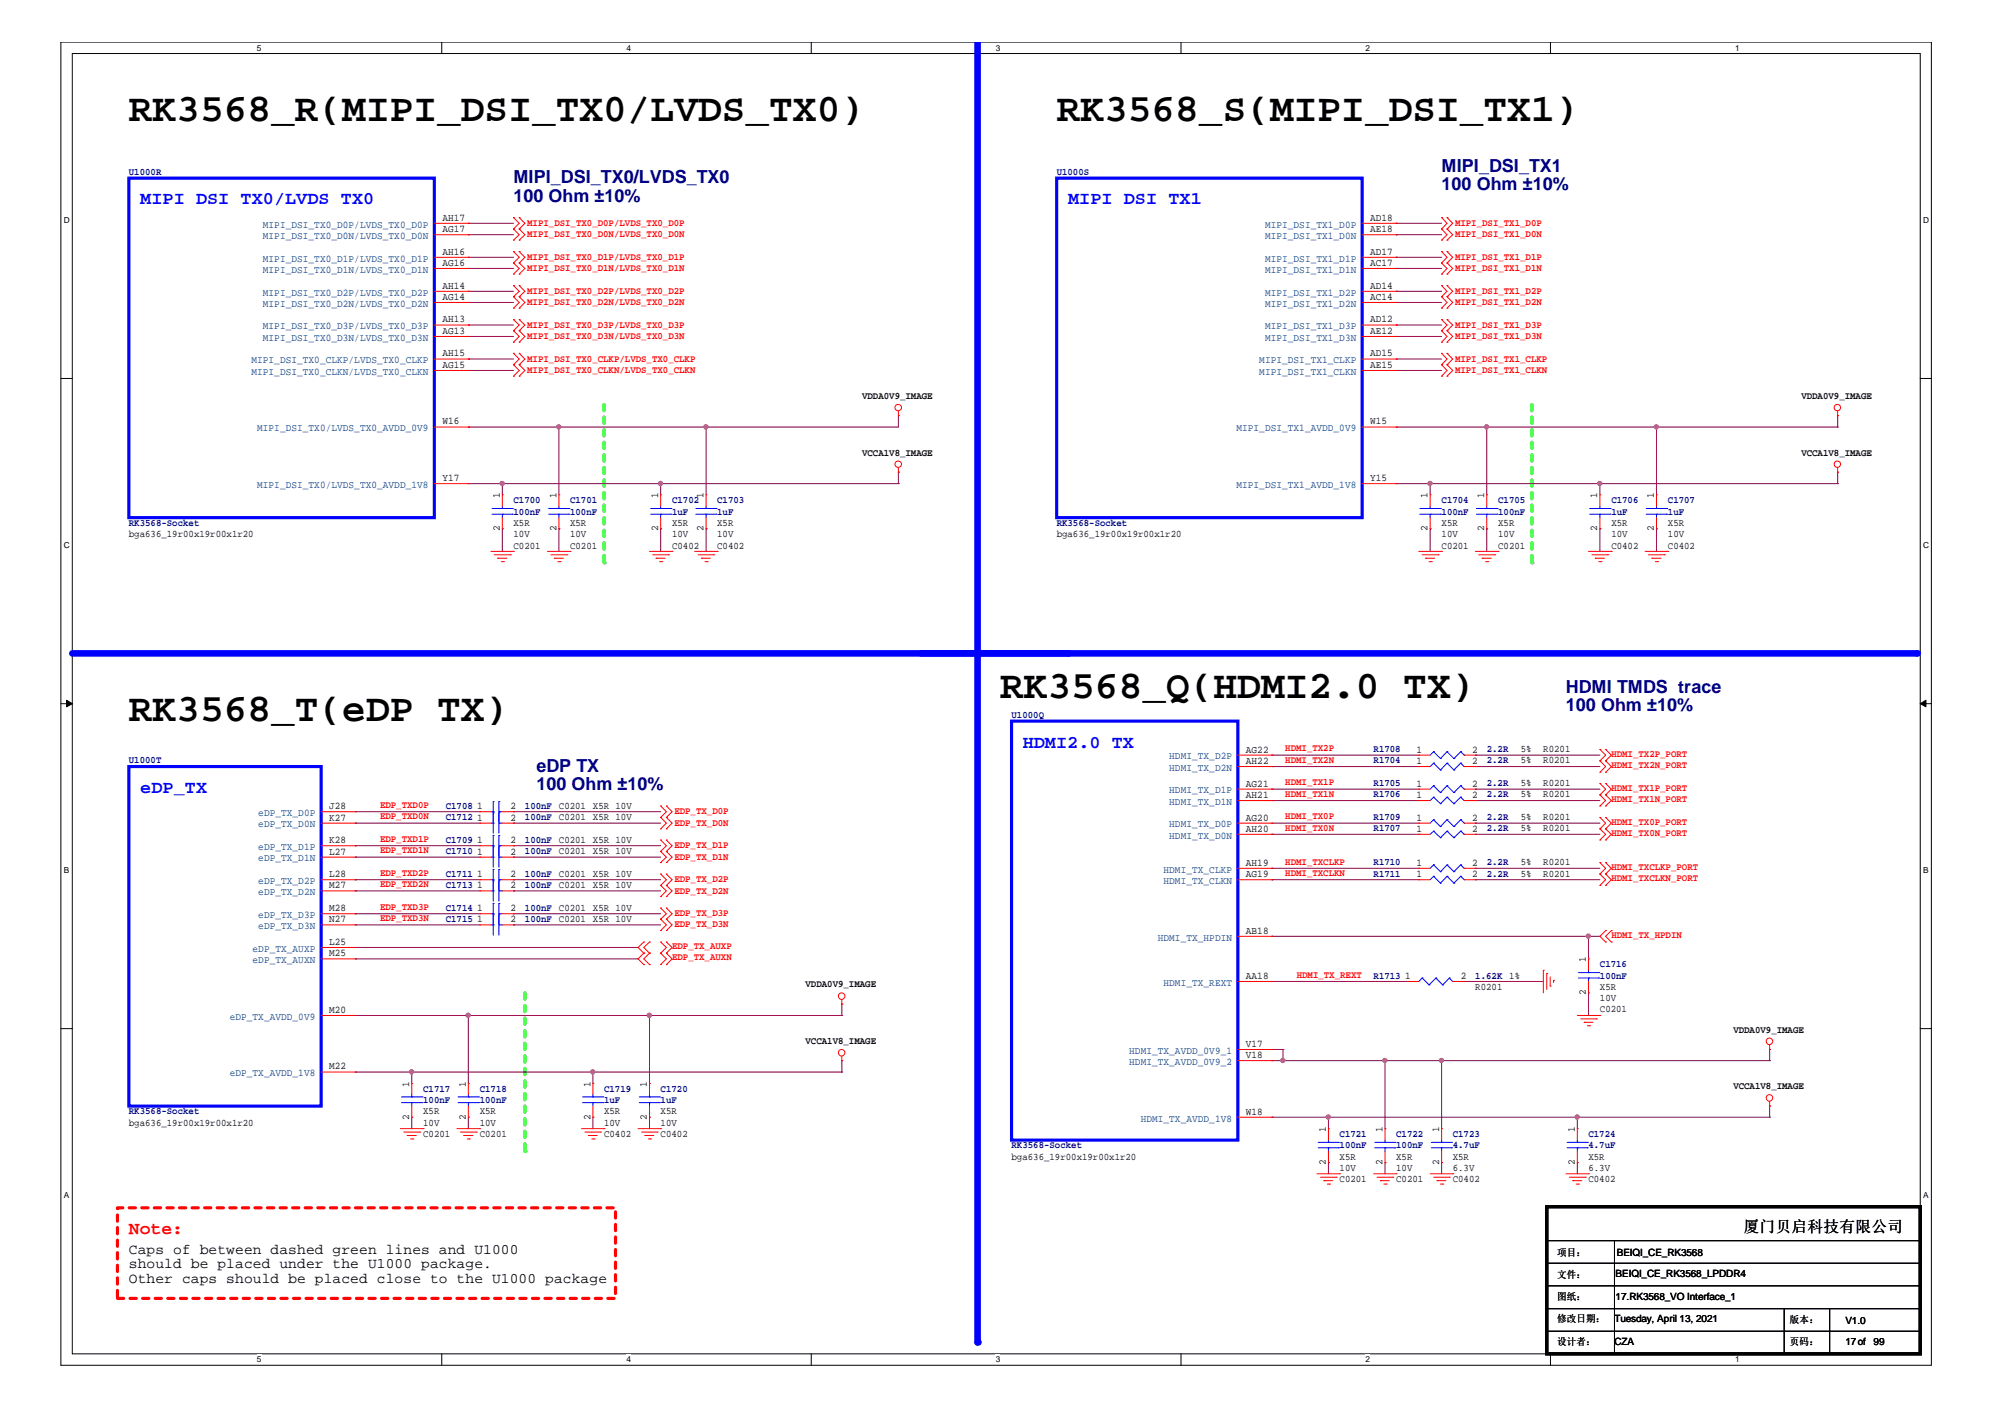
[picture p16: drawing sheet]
<svg xmlns="http://www.w3.org/2000/svg" width="297mm" height="210mm" viewBox="0 0 297 210" stroke-linecap="round" stroke-linejoin="round" font-family="sans-serif">
<defs><g id="words">
<g font-size="5.8">
<text x="19.1" y="17.9">RK3568_R(MIPI_DSI_TX0/LVDS_TX0)</text>
<text x="156.5" y="17.9">RK3568_S(MIPI_DSI_TX1)</text>
<text x="19.1" y="106.8">RK3568_T(eDP TX)</text>
<text x="148.2" y="103.4">RK3568_Q(HDMI2.0 TX)</text>
</g>
<g font-size="2.7" fill="#000080">
<text x="76.1" y="27.1">MIPI_DSI_TX0/LVDS_TX0</text>
<text x="76.1" y="29.9">100 Ohm ±10%</text>
<text x="213.6" y="25.5">MIPI_DSI_TX1</text>
<text x="213.6" y="28.2">100 Ohm ±10%</text>
<text x="232" y="102.6">HDMI TMDS trace</text>
<text x="232" y="105.3">100 Ohm ±10%</text>
<text x="79.5" y="114.3">eDP TX</text>
<text x="79.5" y="117.1">100 Ohm ±10%</text>
</g>
<g font-size="2.7" fill="#00f">
<text x="20.8" y="30.3">MIPI DSI TX0/LVDS TX0</text>
<text x="158.2" y="30.3">MIPI DSI TX1</text>
<text x="151.5" y="110.8">HDMI2.0 TX</text>
<text x="20.8" y="117.4">eDP_TX</text>
</g>
<text font-size="2.7" fill="#f00" x="19.1" y="182.9">Note:</text>
<text font-size="2.3" x="258.3" y="182.4">厦门贝启科技有限公司</text>
<g font-size="2.2">
<text x="19.1" y="185.7">Caps of between dashed green lines and U1000</text>
<text x="19.1" y="187.9">should be placed under the U1000 package.</text>
<text x="19.1" y="190">Other caps should be placed close to the U1000 package</text>
</g>
<g font-size="1.5" fill="#000080">
<text x="19.1" y="25.9">U1000R</text>
<text x="156.5" y="25.9">U1000S</text>
<text x="19.1" y="77.9">RK3568-Socket</text>
<text x="76.1" y="74.5">C1700</text>
<text x="76.1" y="76.2">100nF</text>
<text x="84.5" y="74.5">C1701</text>
<text x="84.5" y="76.2">100nF</text>
<text x="99.6" y="74.5">C1702</text>
<text x="99.6" y="76.2">1uF</text>
<text x="106.3" y="74.5">C1703</text>
<text x="106.3" y="76.2">1uF</text>
<text x="156.5" y="77.9">RK3568-Socket</text>
<text x="213.6" y="74.5">C1704</text>
<text x="213.6" y="76.2">100nF</text>
<text x="222" y="74.5">C1705</text>
<text x="222" y="76.2">100nF</text>
<text x="238.7" y="74.5">C1706</text>
<text x="238.7" y="76.2">1uF</text>
<text x="247.1" y="74.5">C1707</text>
<text x="247.1" y="76.2">1uF</text>
<text x="149.9" y="106.4">U1000Q</text>
<text x="19.1" y="113.1">U1000T</text>
<text x="203.5" y="113.1">R1704</text>
<text x="203.5" y="111.4">R1708</text>
<text x="220.3" y="113.1">2.2R</text>
<text x="220.3" y="111.4">2.2R</text>
<text x="66" y="119.8">C1708</text>
<text x="77.8" y="119.8">100nF C0201 X5R 10V</text>
<text x="203.5" y="118.1">R1706</text>
<text x="203.5" y="116.4">R1705</text>
<text x="220.3" y="118.1">2.2R</text>
<text x="220.3" y="116.4">2.2R</text>
<text x="66" y="121.5">C1712</text>
<text x="66" y="124.8">C1709</text>
<text x="77.8" y="121.5">100nF C0201 X5R 10V</text>
<text x="77.8" y="124.8">100nF C0201 X5R 10V</text>
<text x="203.5" y="123.2">R1707</text>
<text x="203.5" y="121.5">R1709</text>
<text x="220.3" y="123.2">2.2R</text>
<text x="220.3" y="121.5">2.2R</text>
<text x="66" y="126.5">C1710</text>
<text x="66" y="129.9">C1711</text>
<text x="66" y="131.5">C1713</text>
<text x="77.8" y="126.5">100nF C0201 X5R 10V</text>
<text x="77.8" y="129.9">100nF C0201 X5R 10V</text>
<text x="77.8" y="131.5">100nF C0201 X5R 10V</text>
<text x="203.5" y="128.2">R1710</text>
<text x="203.5" y="129.9">R1711</text>
<text x="220.3" y="128.2">2.2R</text>
<text x="220.3" y="129.9">2.2R</text>
<text x="66" y="134.9">C1714</text>
<text x="66" y="136.6">C1715</text>
<text x="77.8" y="134.9">100nF C0201 X5R 10V</text>
<text x="77.8" y="136.6">100nF C0201 X5R 10V</text>
<text x="237" y="143.3">C1716</text>
<text x="203.5" y="145">R1713</text>
<text x="218.6" y="145">1.62K 1%</text>
<text x="237" y="145">100nF</text>
<text x="62.7" y="161.7">C1717</text>
<text x="71.1" y="161.7">C1718</text>
<text x="89.5" y="161.7">C1719</text>
<text x="97.9" y="161.7">C1720</text>
<text x="19.1" y="165.1">RK3568-Socket</text>
<text x="62.7" y="163.4">100nF</text>
<text x="71.1" y="163.4">100nF</text>
<text x="89.5" y="163.4">1uF</text>
<text x="97.9" y="163.4">1uF</text>
<text x="149.9" y="170.1">RK3568-Socket</text>
<text x="198.5" y="168.4">C1721</text>
<text x="198.5" y="170.1">100nF</text>
<text x="206.8" y="168.4">C1722</text>
<text x="206.8" y="170.1">100nF</text>
<text x="215.2" y="168.4">C1723</text>
<text x="215.2" y="170.1">4.7uF</text>
<text x="235.3" y="168.4">C1724</text>
<text x="235.3" y="170.1">4.7uF</text>
</g>
<g font-size="1.5" fill="#004080">
<text x="38.9" y="33.7">MIPI_DSI_TX0_D0P/LVDS_TX0_D0P</text>
<text x="38.9" y="35.4">MIPI_DSI_TX0_D0N/LVDS_TX0_D0N</text>
<text x="187.4" y="33.7">MIPI_DSI_TX1_D0P</text>
<text x="187.4" y="35.4">MIPI_DSI_TX1_D0N</text>
<text x="38.9" y="38.7">MIPI_DSI_TX0_D1P/LVDS_TX0_D1P</text>
<text x="38.9" y="40.4">MIPI_DSI_TX0_D1N/LVDS_TX0_D1N</text>
<text x="187.4" y="38.7">MIPI_DSI_TX1_D1P</text>
<text x="187.4" y="40.4">MIPI_DSI_TX1_D1N</text>
<text x="38.9" y="43.8">MIPI_DSI_TX0_D2P/LVDS_TX0_D2P</text>
<text x="38.9" y="45.4">MIPI_DSI_TX0_D2N/LVDS_TX0_D2N</text>
<text x="187.4" y="43.8">MIPI_DSI_TX1_D2P</text>
<text x="187.4" y="45.4">MIPI_DSI_TX1_D2N</text>
<text x="37.3" y="53.8">MIPI_DSI_TX0_CLKP/LVDS_TX0_CLKP</text>
<text x="38.9" y="48.8">MIPI_DSI_TX0_D3P/LVDS_TX0_D3P</text>
<text x="38.9" y="50.5">MIPI_DSI_TX0_D3N/LVDS_TX0_D3N</text>
<text x="186.6" y="53.8">MIPI_DSI_TX1_CLKP</text>
<text x="187.4" y="48.8">MIPI_DSI_TX1_D3P</text>
<text x="187.4" y="50.5">MIPI_DSI_TX1_D3N</text>
<text x="37.3" y="55.5">MIPI_DSI_TX0_CLKN/LVDS_TX0_CLKN</text>
<text x="186.6" y="55.5">MIPI_DSI_TX1_CLKN</text>
<text x="38.1" y="63.9">MIPI_DSI_TX0/LVDS_TX0_AVDD_0V9</text>
<text x="183.2" y="63.9">MIPI_DSI_TX1_AVDD_0V9</text>
<text x="38.1" y="72.3">MIPI_DSI_TX0/LVDS_TX0_AVDD_1V8</text>
<text x="183.2" y="72.3">MIPI_DSI_TX1_AVDD_1V8</text>
<text x="173.2" y="112.5">HDMI_TX_D2P</text>
<text x="173.2" y="114.2">HDMI_TX_D2N</text>
<text x="173.2" y="117.5">HDMI_TX_D1P</text>
<text x="173.2" y="119.2">HDMI_TX_D1N</text>
<text x="38.3" y="120.9">eDP_TX_D0P</text>
<text x="38.3" y="122.6">eDP_TX_D0N</text>
<text x="38.3" y="125.9">eDP_TX_D1P</text>
<text x="173.2" y="122.6">HDMI_TX_D0P</text>
<text x="173.2" y="124.2">HDMI_TX_D0N</text>
<text x="38.3" y="127.6">eDP_TX_D1N</text>
<text x="38.3" y="131">eDP_TX_D2P</text>
<text x="172.4" y="129.3">HDMI_TX_CLKP</text>
<text x="172.4" y="131">HDMI_TX_CLKN</text>
<text x="38.3" y="132.6">eDP_TX_D2N</text>
<text x="38.3" y="136">eDP_TX_D3P</text>
<text x="38.3" y="137.6">eDP_TX_D3N</text>
<text x="37.4" y="141">eDP_TX_AUXP</text>
<text x="37.4" y="142.7">eDP_TX_AUXN</text>
<text x="171.5" y="139.3">HDMI_TX_HPDIN</text>
<text x="172.4" y="146">HDMI_TX_REXT</text>
<text x="34" y="151.1">eDP_TX_AVDD_0V9</text>
<text x="34" y="159.4">eDP_TX_AVDD_1V8</text>
<text x="167.3" y="156.1">HDMI_TX_AVDD_0V9_1</text>
<text x="167.3" y="157.7">HDMI_TX_AVDD_0V9_2</text>
<text x="169" y="166.1">HDMI_TX_AVDD_1V8</text>
</g>
<g font-size="1.5">
<text x="65.5" y="32.7">AH17</text>
<text x="65.5" y="34.4">AG17</text>
<text x="203" y="32.7">AD18</text>
<text x="203" y="34.4">AE18</text>
<text x="65.5" y="37.7">AH16</text>
<text x="65.5" y="39.4">AG16</text>
<text x="203" y="37.7">AD17</text>
<text x="203" y="39.4">AC17</text>
<text x="65.5" y="42.8">AH14</text>
<text x="65.5" y="44.4">AG14</text>
<text x="65.5" y="47.8">AH13</text>
<text x="203" y="42.8">AD14</text>
<text x="203" y="44.4">AC14</text>
<text x="203" y="47.8">AD12</text>
<text x="65.5" y="49.5">AG13</text>
<text x="65.5" y="52.8">AH15</text>
<text x="203" y="49.5">AE12</text>
<text x="203" y="52.8">AD15</text>
<text x="65.5" y="54.5">AG15</text>
<text x="127.7" y="59.1">VDDA0V9_IMAGE</text>
<text x="203" y="54.5">AE15</text>
<text x="266.9" y="59.1">VDDA0V9_IMAGE</text>
<text x="65.5" y="62.9">W16</text>
<text x="203" y="62.9">W15</text>
<text x="65.5" y="71.3">Y17</text>
<text x="127.7" y="67.5">VCCA1V8_IMAGE</text>
<text x="203" y="71.3">Y15</text>
<text x="266.9" y="67.5">VCCA1V8_IMAGE</text>
<text x="74" y="73.8" transform="rotate(-90 74 73.8)">1</text>
<text x="76.1" y="77.9">X5R</text>
<text x="82.4" y="73.8" transform="rotate(-90 82.4 73.8)">1</text>
<text x="84.5" y="77.9">X5R</text>
<text x="97.5" y="73.8" transform="rotate(-90 97.5 73.8)">1</text>
<text x="99.6" y="77.9">X5R</text>
<text x="104.2" y="73.8" transform="rotate(-90 104.2 73.8)">1</text>
<text x="106.3" y="77.9">X5R</text>
<text x="211.5" y="73.8" transform="rotate(-90 211.5 73.8)">1</text>
<text x="213.6" y="77.9">X5R</text>
<text x="219.9" y="73.8" transform="rotate(-90 219.9 73.8)">1</text>
<text x="222" y="77.9">X5R</text>
<text x="236.6" y="73.8" transform="rotate(-90 236.6 73.8)">1</text>
<text x="238.7" y="77.9">X5R</text>
<text x="245" y="73.8" transform="rotate(-90 245 73.8)">1</text>
<text x="247.1" y="77.9">X5R</text>
<text x="19.1" y="79.6">bga636_19r00x19r00x1r20</text>
<text x="74" y="78.7" transform="rotate(-90 74 78.7)">2</text>
<text x="76.1" y="81.3">C0201</text>
<text x="76.1" y="79.6">10V</text>
<text x="82.4" y="78.7" transform="rotate(-90 82.4 78.7)">2</text>
<text x="84.5" y="81.3">C0201</text>
<text x="84.5" y="79.6">10V</text>
<text x="97.5" y="78.7" transform="rotate(-90 97.5 78.7)">2</text>
<text x="99.6" y="81.3">C0402</text>
<text x="99.6" y="79.6">10V</text>
<text x="104.2" y="78.7" transform="rotate(-90 104.2 78.7)">2</text>
<text x="106.3" y="81.3">C0402</text>
<text x="106.3" y="79.6">10V</text>
<text x="156.5" y="79.6">bga636_19r00x19r00x1r20</text>
<text x="211.5" y="78.7" transform="rotate(-90 211.5 78.7)">2</text>
<text x="213.6" y="81.3">C0201</text>
<text x="213.6" y="79.6">10V</text>
<text x="219.9" y="78.7" transform="rotate(-90 219.9 78.7)">2</text>
<text x="222" y="81.3">C0201</text>
<text x="222" y="79.6">10V</text>
<text x="236.6" y="78.7" transform="rotate(-90 236.6 78.7)">2</text>
<text x="238.7" y="81.3">C0402</text>
<text x="238.7" y="79.6">10V</text>
<text x="245" y="78.7" transform="rotate(-90 245 78.7)">2</text>
<text x="247.1" y="81.3">C0402</text>
<text x="247.1" y="79.6">10V</text>
<text x="184.6" y="111.5">AG22</text>
<text x="184.6" y="113.2">AH22</text>
<text x="209.8" y="113.2">1</text>
<text x="209.8" y="111.5">1</text>
<text x="218.1" y="113.2">2</text>
<text x="218.1" y="111.5">2</text>
<text x="225.3" y="113.1">5%</text>
<text x="225.3" y="111.4">5%</text>
<text x="228.6" y="113.1">R0201</text>
<text x="228.6" y="111.4">R0201</text>
<text x="48.8" y="119.9">J28</text>
<text x="70.7" y="119.9">1</text>
<text x="75.6" y="119.9">2</text>
<text x="184.6" y="116.5">AG21</text>
<text x="184.6" y="118.2">AH21</text>
<text x="209.8" y="118.2">1</text>
<text x="209.8" y="116.5">1</text>
<text x="218.1" y="118.2">2</text>
<text x="218.1" y="116.5">2</text>
<text x="225.3" y="118.1">5%</text>
<text x="225.3" y="116.4">5%</text>
<text x="228.6" y="118.1">R0201</text>
<text x="228.6" y="116.4">R0201</text>
<text x="48.8" y="121.6">K27</text>
<text x="48.8" y="124.9">K28</text>
<text x="70.7" y="121.6">1</text>
<text x="70.7" y="124.9">1</text>
<text x="75.6" y="121.6">2</text>
<text x="75.6" y="124.9">2</text>
<text x="184.6" y="121.6">AG20</text>
<text x="184.6" y="123.2">AH20</text>
<text x="209.8" y="123.2">1</text>
<text x="209.8" y="121.6">1</text>
<text x="218.1" y="123.2">2</text>
<text x="218.1" y="121.6">2</text>
<text x="225.3" y="123.2">5%</text>
<text x="225.3" y="121.5">5%</text>
<text x="228.6" y="123.2">R0201</text>
<text x="228.6" y="121.5">R0201</text>
<text x="48.8" y="126.6">L27</text>
<text x="48.8" y="129.9">L28</text>
<text x="48.8" y="131.6">M27</text>
<text x="70.7" y="126.6">1</text>
<text x="70.7" y="129.9">1</text>
<text x="70.7" y="131.6">1</text>
<text x="75.6" y="126.6">2</text>
<text x="75.6" y="129.9">2</text>
<text x="75.6" y="131.6">2</text>
<text x="184.6" y="128.2">AH19</text>
<text x="184.6" y="129.9">AG19</text>
<text x="209.8" y="128.2">1</text>
<text x="209.8" y="129.9">1</text>
<text x="218.1" y="128.2">2</text>
<text x="218.1" y="129.9">2</text>
<text x="225.3" y="128.2">5%</text>
<text x="225.3" y="129.9">5%</text>
<text x="228.6" y="128.2">R0201</text>
<text x="228.6" y="129.9">R0201</text>
<text x="48.8" y="135">M28</text>
<text x="48.8" y="136.6">N27</text>
<text x="70.7" y="135">1</text>
<text x="70.7" y="136.6">1</text>
<text x="75.6" y="135">2</text>
<text x="75.6" y="136.6">2</text>
<text x="48.8" y="140">L25</text>
<text x="48.8" y="141.7">M25</text>
<text x="184.6" y="138.3">AB18</text>
<text x="234.9" y="142.6" transform="rotate(-90 234.9 142.6)">1</text>
<text x="119.3" y="146.3">VDDA0V9_IMAGE</text>
<text x="184.6" y="145">AA18</text>
<text x="208.2" y="145">1</text>
<text x="216.4" y="145">2</text>
<text x="218.6" y="146.6">R0201</text>
<text x="234.9" y="147.4" transform="rotate(-90 234.9 147.4)">2</text>
<text x="237" y="150">C0201</text>
<text x="237" y="146.6">X5R</text>
<text x="237" y="148.3">10V</text>
<text x="48.8" y="150">M20</text>
<text x="119.3" y="154.7">VCCA1V8_IMAGE</text>
<text x="184.6" y="155.1">V17</text>
<text x="256.8" y="153">VDDA0V9_IMAGE</text>
<text x="48.8" y="158.4">M22</text>
<text x="60.6" y="161" transform="rotate(-90 60.6 161)">1</text>
<text x="69" y="161" transform="rotate(-90 69 161)">1</text>
<text x="87.5" y="161" transform="rotate(-90 87.5 161)">1</text>
<text x="95.8" y="161" transform="rotate(-90 95.8 161)">1</text>
<text x="184.6" y="156.7">V18</text>
<text x="256.8" y="161.4">VCCA1V8_IMAGE</text>
<text x="19.1" y="166.7">bga636_19r00x19r00x1r20</text>
<text x="60.6" y="165.9" transform="rotate(-90 60.6 165.9)">2</text>
<text x="62.7" y="165.1">X5R</text>
<text x="62.7" y="166.7">10V</text>
<text x="69" y="165.9" transform="rotate(-90 69 165.9)">2</text>
<text x="71.1" y="165.1">X5R</text>
<text x="71.1" y="166.7">10V</text>
<text x="87.5" y="165.9" transform="rotate(-90 87.5 165.9)">2</text>
<text x="89.5" y="165.1">X5R</text>
<text x="89.5" y="166.7">10V</text>
<text x="95.8" y="165.9" transform="rotate(-90 95.8 165.9)">2</text>
<text x="97.9" y="165.1">X5R</text>
<text x="97.9" y="166.7">10V</text>
<text x="184.6" y="165.1">W18</text>
<text x="196.4" y="167.7" transform="rotate(-90 196.4 167.7)">1</text>
<text x="204.8" y="167.7" transform="rotate(-90 204.8 167.7)">1</text>
<text x="213.2" y="167.7" transform="rotate(-90 213.2 167.7)">1</text>
<text x="233.3" y="167.7" transform="rotate(-90 233.3 167.7)">1</text>
<text x="62.7" y="168.4">C0201</text>
<text x="71.1" y="168.4">C0201</text>
<text x="89.5" y="168.4">C0402</text>
<text x="97.9" y="168.4">C0402</text>
<text x="149.9" y="171.8">bga636_19r00x19r00x1r20</text>
<text x="196.4" y="172.6" transform="rotate(-90 196.4 172.6)">2</text>
<text x="198.5" y="171.8">X5R</text>
<text x="198.5" y="173.5">10V</text>
<text x="204.8" y="172.6" transform="rotate(-90 204.8 172.6)">2</text>
<text x="206.8" y="171.8">X5R</text>
<text x="206.8" y="173.5">10V</text>
<text x="213.2" y="172.6" transform="rotate(-90 213.2 172.6)">2</text>
<text x="215.2" y="171.8">X5R</text>
<text x="215.2" y="173.5">6.3V</text>
<text x="233.3" y="172.6" transform="rotate(-90 233.3 172.6)">2</text>
<text x="235.3" y="171.8">X5R</text>
<text x="235.3" y="173.5">6.3V</text>
<text x="198.5" y="175.1">C0201</text>
<text x="206.8" y="175.1">C0201</text>
<text x="215.2" y="175.1">C0402</text>
<text x="235.3" y="175.1">C0402</text>
<text x="230.7" y="186">项目：</text>
<text x="239.5" y="186">BEIQI_CE_RK3568</text>
<text x="230.7" y="189.3">文件：</text>
<text x="239.4" y="189.2">BEIQI_CE_RK3568_LPDDR4</text>
<text x="230.7" y="195.8">修改日期：</text>
<text x="230.7" y="192.5">图纸：</text>
<text x="239.2" y="195.8">Tuesday, April 13, 2021</text>
<text x="239.4" y="192.5">17.RK3568_VO IIInterface_1</text>
<text x="239.4" y="192.5">17.RK3568_VO nterface_1</text>
<text x="265.2" y="196">版本：</text>
<text x="273.4" y="196.2">V1.0</text>
<text x="230.7" y="199.2">设计者：</text>
<text x="239.2" y="199.2">CZA</text>
<text x="265.2" y="199.2">页码：</text>
<text x="273.4" y="199.2">17of</text>
<text x="277.6" y="199.2">99</text>
</g>
<g font-size="1.5" fill="#f00">
<text x="78.1" y="33.5">MIPI_DSI_TX0_D0P/LVDS_TX0_D0P</text>
<text x="78.1" y="35.2">MIPI_DSI_TX0_D0N/LVDS_TX0_D0N</text>
<text x="215.6" y="33.5">MIPI_DSI_TX1_D0P</text>
<text x="215.6" y="35.2">MIPI_DSI_TX1_D0N</text>
<text x="78.1" y="38.5">MIPI_DSI_TX0_D1P/LVDS_TX0_D1P</text>
<text x="78.1" y="40.2">MIPI_DSI_TX0_D1N/LVDS_TX0_D1N</text>
<text x="215.6" y="38.5">MIPI_DSI_TX1_D1P</text>
<text x="215.6" y="40.2">MIPI_DSI_TX1_D1N</text>
<text x="78.1" y="43.5">MIPI_DSI_TX0_D2P/LVDS_TX0_D2P</text>
<text x="78.1" y="45.2">MIPI_DSI_TX0_D2N/LVDS_TX0_D2N</text>
<text x="215.6" y="43.5">MIPI_DSI_TX1_D2P</text>
<text x="215.6" y="45.2">MIPI_DSI_TX1_D2N</text>
<text x="78.1" y="53.6">MIPI_DSI_TX0_CLKP/LVDS_TX0_CLKP</text>
<text x="78.1" y="48.6">MIPI_DSI_TX0_D3P/LVDS_TX0_D3P</text>
<text x="78.1" y="50.2">MIPI_DSI_TX0_D3N/LVDS_TX0_D3N</text>
<text x="215.6" y="53.6">MIPI_DSI_TX1_CLKP</text>
<text x="215.6" y="48.6">MIPI_DSI_TX1_D3P</text>
<text x="215.6" y="50.2">MIPI_DSI_TX1_D3N</text>
<text x="78.1" y="55.3">MIPI_DSI_TX0_CLKN/LVDS_TX0_CLKN</text>
<text x="215.6" y="55.3">MIPI_DSI_TX1_CLKN</text>
<text x="190.4" y="111.3">HDMI_TX2P</text>
<text x="190.4" y="113">HDMI_TX2N</text>
<text x="238.7" y="113.8">HDMI_TX2N_PORT</text>
<text x="238.7" y="112.1">HDMI_TX2P_PORT</text>
<text x="56.3" y="119.7">EDP_TXD0P</text>
<text x="190.4" y="116.3">HDMI_TX1P</text>
<text x="190.4" y="118">HDMI_TX1N</text>
<text x="238.7" y="118.8">HDMI_TX1N_PORT</text>
<text x="238.7" y="117.1">HDMI_TX1P_PORT</text>
<text x="56.3" y="121.4">EDP_TXD0N</text>
<text x="56.3" y="124.7">EDP_TXD1P</text>
<text x="99.9" y="120.6">EDP_TX_D0P</text>
<text x="99.9" y="122.3">EDP_TX_D0N</text>
<text x="99.9" y="125.7">EDP_TX_D1P</text>
<text x="190.4" y="121.4">HDMI_TX0P</text>
<text x="190.4" y="123">HDMI_TX0N</text>
<text x="238.7" y="123.8">HDMI_TX0N_PORT</text>
<text x="238.7" y="122.1">HDMI_TX0P_PORT</text>
<text x="56.3" y="126.4">EDP_TXD1N</text>
<text x="56.3" y="129.8">EDP_TXD2P</text>
<text x="56.3" y="131.4">EDP_TXD2N</text>
<text x="99.9" y="127.4">EDP_TX_D1N</text>
<text x="99.9" y="130.7">EDP_TX_D2P</text>
<text x="190.4" y="128.1">HDMI_TXCLKP</text>
<text x="190.4" y="129.8">HDMI_TXCLKN</text>
<text x="238.7" y="130.5">HDMI_TXCLKN_PORT</text>
<text x="238.7" y="128.8">HDMI_TXCLKP_PORT</text>
<text x="56.3" y="134.8">EDP_TXD3P</text>
<text x="56.3" y="136.5">EDP_TXD3N</text>
<text x="99.9" y="132.4">EDP_TX_D2N</text>
<text x="99.9" y="135.7">EDP_TX_D3P</text>
<text x="99.9" y="137.4">EDP_TX_D3N</text>
<text x="99.6" y="140.6">EDP_TX_AUXP</text>
<text x="99.6" y="142.3">EDP_TX_AUXN</text>
<text x="238.7" y="138.9">HDMI_TX_HPDIN</text>
<text x="192.1" y="144.8">HDMI_TX_REXT</text>
</g>
<g font-size="1.2">
<text x="38.1" y="7.5">5</text>
<text x="92.8" y="7.5">4</text>
<text x="147.5" y="7.5">3</text>
<text x="202.3" y="7.5">2</text>
<text x="257" y="7.5">1</text>
<text x="9.4" y="33.1">D</text>
<text x="284.9" y="33.1">D</text>
<text x="9.4" y="81.2">C</text>
<text x="284.9" y="81.2">C</text>
<text x="9.4" y="129.4">B</text>
<text x="284.9" y="129.4">B</text>
<text x="9.4" y="177.5">A</text>
<text x="284.9" y="177.5">A</text>
<text x="38.1" y="201.8">5</text>
<text x="92.8" y="201.8">4</text>
<text x="147.5" y="201.8">3</text>
<text x="202.3" y="201.8">2</text>
<text x="257" y="201.8">1</text>
</g>
</g></defs>
<path d="M9 6.2h277.1v196h-277.1zM10.7 7.9h273.8v192.6h-273.8z" fill="none" stroke="#000" stroke-width=".15"/>
<g fill="#fff">
<path d="M38.1 6.4h.6v1.4h-.6z"/>
<path d="M38.1 200.7h.6v1.4h-.6z"/>
</g>
<path d="M65.4 6.2v1.7M65.4 200.5v1.7" fill="none" stroke="#000" stroke-width=".15"/>
<g fill="#fff">
<path d="M92.8 6.4h.6v1.4h-.6z"/>
<path d="M92.8 200.7h.6v1.4h-.6z"/>
</g>
<path d="M120.2 6.2v1.7M120.2 200.5v1.7" fill="none" stroke="#000" stroke-width=".15"/>
<g fill="#fff">
<path d="M147.5 6.4h.7v1.4h-.7z"/>
<path d="M147.5 200.7h.7v1.4h-.7z"/>
</g>
<path d="M175 6.2v1.7M175 200.5v1.7" fill="none" stroke="#000" stroke-width=".15"/>
<g fill="#fff">
<path d="M202.3 6.4h.6v1.4h-.6z"/>
<path d="M202.3 200.7h.6v1.4h-.6z"/>
</g>
<path d="M229.7 6.2v1.7M229.7 200.5v1.7" fill="none" stroke="#000" stroke-width=".15"/>
<g fill="#fff">
<path d="M257 6.4h.7v1.4h-.7z"/>
<path d="M257 200.7h.7v1.4h-.7z"/>
<path d="M9.4 31.9h.9v1.4h-.9z"/>
<path d="M284.9 31.9h.9v1.4h-.9z"/>
<path d="M9.4 80.1h.9v1.4h-.9z"/>
<path d="M284.9 80.1h.9v1.4h-.9z"/>
</g>
<path d="M9 56.1h1.7M284.5 56.1h1.7" fill="none" stroke="#000" stroke-width=".15"/>
<g fill="#fff">
<path d="M9.4 128.2h.8v1.4h-.8z"/>
<path d="M284.9 128.2h.8v1.4h-.8z"/>
</g>
<path d="M9 104.2h1.7M284.5 104.2h1.7" fill="none" stroke="#000" stroke-width=".15"/>
<g fill="#000" stroke="#000" stroke-width=".15">
<path d="M9.9 103.7l.8 .5-.8 .5z" fill-rule="evenodd"/>
<path d="M284.5 104.2l.8-.5v1z" fill-rule="evenodd"/>
</g>
<g fill="#fff">
<path d="M9.4 176.4h.8v1.4h-.8z"/>
<path d="M284.9 176.4h.8v1.4h-.8z"/>
</g>
<path d="M9 152.4h1.7M284.5 152.4h1.7" fill="none" stroke="#000" stroke-width=".15"/>
<path d="M144.8 6.2v192.7" fill="none" stroke="#00f" stroke-width=".97"/>
<circle cx="144.8" cy="198.9" r=".49" fill="#00f"/>
<path d="M136.4 96.8h147.6" fill="none" stroke="#00f" stroke-width=".97"/>
<circle cx="284" cy="96.8" r=".49" fill="#00f"/>
<path d="M10.7 96.8h147.5" fill="none" stroke="#00f" stroke-width=".97"/>
<circle cx="158.2" cy="96.8" r=".49" fill="#00f"/>
<path d="M17.4 178.9h73.8v13.4h-73.8z" fill="none" stroke="#f00" stroke-width=".47" stroke-dasharray=".9 .9"/>
<path d="M89.5 59.9v23.5" fill="none" stroke="#0f0" stroke-width=".47" stroke-dasharray=".9 .9"/>
<circle cx="89.5" cy="83.4" r=".23" fill="#0f0" stroke-dasharray=".9 .9"/>
<path d="M226.9 59.9v23.5" fill="none" stroke="#0f0" stroke-width=".47" stroke-dasharray=".9 .9"/>
<circle cx="226.9" cy="83.4" r=".23" fill="#0f0" stroke-dasharray=".9 .9"/>
<path d="M77.8 147.1v23.4" fill="none" stroke="#0f0" stroke-width=".47" stroke-dasharray=".9 .9"/>
<circle cx="77.8" cy="170.5" r=".23" fill="#0f0" stroke-dasharray=".9 .9"/>
<g fill="none" stroke="#800040" stroke-width=".15">
<path d="M69.4 33.1h.1M69.4 34.8h.1M69.4 38.1h.1M69.4 39.8h.1M69.4 33.1h6.7M69.4 34.8h6.7M69.4 38.1h6.7M69.4 39.8h6.7M206.8 34.8h.1M206.8 33.1h.1M206.8 39.8h.1M206.8 38.1h.1"/>
<path d="M206.8 33.1h6.8M206.8 34.8h6.8M206.8 38.1h6.8M206.8 39.8h6.8M69.4 43.2h.1M69.4 44.8h.1M69.4 53.2h.1M69.4 54.9h.1M69.4 48.1h.1M69.4 49.8h.1M69.4 43.2h6.7M69.4 44.8h6.7"/>
<path d="M69.4 53.2h6.7M69.4 54.9h6.7M69.4 48.1h6.7M69.4 49.8h6.7M206.8 54.9h.1M206.8 53.2h.1M206.8 44.8h.1M206.8 49.8h.1M206.8 48.1h.1M206.8 43.2h.1M206.8 43.2h6.8M206.8 44.8h6.8"/>
<path d="M206.8 53.2h6.8M206.8 54.9h6.8M206.8 48.1h6.8M206.8 49.8h6.8M69.4 71.6h.1M69.4 63.3h.1M69.4 71.6h63.7M74.4 71.6h.1M74.4 78.3h.1M74.4 71.6v1.7M74.4 78.3v3.4M82.8 63.3h.1"/>
<path d="M82.8 78.3h.1M82.8 63.3v10M82.8 78.3v3.4M97.9 71.6h.1M97.9 78.3h.1M97.9 71.6v1.7M97.9 78.3v3.4M104.6 63.3h.1M104.6 78.3h.1M104.6 63.3v10M104.6 78.3v3.4M133.1 71.6h.1"/>
<path d="M133.1 61.6h.1M133.1 69.9h.1M133.1 61.6v1.7h-63.7M133.1 69.9v1.7M206.8 63.3h.1M206.8 71.6h.1M206.8 63.3h65.4M206.8 71.6h65.4M211.9 71.6h.1M211.9 78.3h.1M211.9 71.6v1.7M211.9 78.3v3.4"/>
<path d="M220.3 63.3h.1M220.3 78.3h.1M220.3 63.3v10M220.3 78.3v3.4M237 71.6h.1M237 78.3h.1M237 71.6v1.7M237 78.3v3.4M245.4 63.3h.1M245.4 78.3h.1M245.4 63.3v10M245.4 78.3v3.4"/>
<path d="M272.2 63.3h.1M272.2 71.6h.1M272.2 69.9h.1M272.2 61.6h.1M272.2 61.6v1.7M272.2 69.9v1.7M188.4 111.9h.1M188.4 113.6h.1M188.4 116.9h.1M188.4 118.6h.1M188.4 111.9h21.8M188.4 113.6h21.8"/>
<path d="M188.4 116.9h21.8M188.4 118.6h21.8M218.6 111.9h.1M218.6 113.6h.1M218.6 116.9h.1M218.6 118.6h.1M218.6 111.9h18.4M218.6 113.6h18.4M218.6 116.9h18.4M218.6 118.6h18.4M52.6 120.2h.1M52.6 121.9h.1"/>
<path d="M52.6 125.3h.1M52.6 127h.1M52.6 130.3h.1M52.6 132h.1M52.6 135.4h.1M52.6 137h.1M52.6 121.9h18.5M52.6 130.3h18.5M52.6 120.2h18.5M52.6 125.3h18.5M52.6 127h18.5M52.6 132h18.5"/>
<path d="M52.6 135.4h18.5M52.6 137h18.5M76.1 120.2h.1M76.1 121.9h.1M76.1 125.3h.1M76.1 127h.1M76.1 130.3h.1M76.1 132h.1M76.1 135.4h.1M76.1 137h.1M76.1 121.9h21.8M76.1 130.3h21.8"/>
<path d="M76.1 120.2h21.8M76.1 125.3h21.8M76.1 127h21.8M76.1 132h21.8M76.1 135.4h21.8M76.1 137h21.8M188.4 138.7h.1M188.4 121.9h.1M188.4 123.6h.1M188.4 128.6h.1M188.4 130.3h.1M188.4 138.7h48.6"/>
<path d="M188.4 121.9h21.8M188.4 123.6h21.8M188.4 128.6h21.8M188.4 130.3h21.8M218.6 121.9h.1M218.6 123.6h.1M218.6 130.3h.1M218.6 128.6h.1M218.6 121.9h18.4M218.6 123.6h18.4M218.6 128.6h18.4M218.6 130.3h18.4"/>
<path d="M235.3 138.7h.1M235.3 138.7v3.3M52.6 158.8h.1M52.6 150.4h.1M52.6 140.3h.1M52.6 142h.1M52.6 158.8h72.1M52.6 150.4h72.1M52.6 140.3h41.9M52.6 142h41.9M61 158.8h.1M61 158.8v1.7"/>
<path d="M69.4 150.4h.1M69.4 150.4v10.1M87.8 158.8h.1M87.8 158.8v1.7M96.2 150.4h.1M96.2 150.4v10.1M124.7 158.8h.1M124.7 150.4h.1M124.7 148.7h.1M124.7 157.1h.1M124.7 148.7v1.7M124.7 157.1v1.7"/>
<path d="M188.4 155.5h.1M188.4 157.1h.1M188.4 145.4h.1M188.4 155.5h1.7M188.4 157.1h73.8M188.4 145.4h20.1M190.1 155.5h.1M190.1 157.1h.1M190.1 155.5v1.6M205.2 157.1h.1M205.2 157.1v10.1M213.6 157.1h.1"/>
<path d="M213.6 157.1v10.1M216.9 145.4h.1M216.9 145.4h11.7M235.3 147.1h.1M235.3 147.1v3.3M262.2 157.1h.1M262.2 155.5h.1M262.2 155.5v1.6M61 165.5h.1M61 165.5v1.7M69.4 165.5h.1M69.4 165.5v1.7"/>
<path d="M87.8 165.5h.1M87.8 165.5v1.7M96.2 165.5h.1M96.2 165.5v1.7M188.4 165.5h.1M188.4 165.5h73.8M196.8 165.5h.1M196.8 172.2h.1M196.8 165.5v1.7M196.8 172.2v1.7M205.2 172.2h.1M205.2 172.2v1.7"/>
<path d="M213.6 172.2h.1M213.6 172.2v1.7M233.7 165.5h.1M233.7 172.2h.1M233.7 165.5v1.7M233.7 172.2v1.7M262.2 165.5h.1M262.2 163.8h.1M262.2 163.8v1.7"/>
</g>
<g fill="#f0f" stroke="#f0f" stroke-width=".15">
<circle cx="245.4" cy="63.2" r=".32"/>
<circle cx="211.9" cy="71.6" r=".32"/>
<circle cx="237" cy="71.6" r=".32"/>
<circle cx="69.4" cy="150.4" r=".32"/>
<circle cx="96.2" cy="150.4" r=".32"/>
<circle cx="87.8" cy="158.8" r=".32"/>
<circle cx="61" cy="158.8" r=".32"/>
<circle cx="82.8" cy="63.2" r=".32"/>
<circle cx="104.6" cy="63.2" r=".32"/>
<circle cx="74.4" cy="71.6" r=".32"/>
<circle cx="97.9" cy="71.6" r=".32"/>
<circle cx="220.2" cy="63.2" r=".32"/>
<circle cx="190.1" cy="157.1" r=".32"/>
<circle cx="205.2" cy="157.1" r=".32"/>
<circle cx="213.5" cy="157.1" r=".32"/>
<circle cx="233.7" cy="165.5" r=".32"/>
<circle cx="196.8" cy="165.5" r=".32"/>
<circle cx="235.3" cy="138.7" r=".32"/>
</g>
<g fill="none" stroke="#f00" stroke-width=".15">
<path d="M64.3 33.1h5.1M64.3 34.8h5.1M64.3 38.1h5.1M64.3 39.8h5.1M69.4 33.1h.1M69.4 34.8h.1M69.4 38.1h.1M69.4 39.8h.1M76.1 33.9h.1M76.1 32.2h.1M76.1 35.6h.1M76.1 39h.1"/>
<path d="M76.1 37.3h.1M76.1 32.2l.8 .9-.8 .8M76.1 33.9l.8 .9-.8 .8M76.1 37.3l.8 .8-.8 .9M76.1 39l.8 .8-.8 .8M76.9 33.9h.1M76.9 32.2h.1M76.9 35.6h.1M76.9 39h.1M76.9 37.3h.1M76.9 32.2l.9 .9-.9 .8M76.9 33.9l.9 .9-.9 .8"/>
<path d="M76.9 37.3l.9 .8-.9 .9M76.9 39l.9 .8-.9 .8M201.8 33.1h5M201.8 34.8h5M201.8 38.1h5M201.8 39.8h5M206.8 33.1h.1M206.8 34.8h.1M206.8 38.1h.1M206.8 39.8h.1M213.6 33.9h.1M213.6 32.2h.1"/>
<path d="M213.6 35.6h.1M213.6 39h.1M213.6 37.3h.1M213.6 32.2l.8 .9-.8 .8M213.6 33.9l.8 .9-.8 .8M213.6 37.3l.8 .8-.8 .9M213.6 39l.8 .8-.8 .8M214.4 33.9h.1M214.4 32.2h.1M214.4 35.6h.1M214.4 39h.1M214.4 37.3h.1"/>
<path d="M214.4 32.2l.8 .9-.8 .8M214.4 33.9l.8 .9-.8 .8M214.4 37.3l.8 .8-.8 .9M214.4 39l.8 .8-.8 .8M64.3 43.2h5.1M64.3 44.8h5.1M64.3 48.1h5.1M64.3 49.8h5.1M64.3 53.2h5.1M64.3 54.9h5.1M69.4 43.2h.1M69.4 44.8h.1"/>
<path d="M69.4 48.1h.1M69.4 49.8h.1M69.4 53.2h.1M69.4 54.9h.1M76.1 40.6h.1M76.1 44h.1M76.1 42.3h.1M76.1 45.6h.1M76.1 54h.1M76.1 52.3h.1M76.1 55.7h.1M76.1 49h.1"/>
<path d="M76.1 47.3h.1M76.1 50.7h.1M76.1 42.3l.8 .9-.8 .8M76.1 44l.8 .8-.8 .8M76.1 52.3l.8 .9-.8 .8M76.1 54l.8 .9-.8 .8M76.1 47.3l.8 .8-.8 .9M76.1 49l.8 .8-.8 .9M76.9 40.6h.1M76.9 44h.1M76.9 42.3h.1M76.9 45.6h.1"/>
<path d="M76.9 54h.1M76.9 52.3h.1M76.9 55.7h.1M76.9 49h.1M76.9 47.3h.1M76.9 50.7h.1M76.9 42.3l.9 .9-.9 .8M76.9 44l.9 .8-.9 .8M76.9 52.3l.9 .9-.9 .8M76.9 54l.9 .9-.9 .8M76.9 47.3l.9 .8-.9 .9M76.9 49l.9 .8-.9 .9"/>
<path d="M201.8 43.2h5M201.8 44.8h5M201.8 48.1h5M201.8 49.8h5M201.8 53.2h5M201.8 54.9h5M206.8 43.2h.1M206.8 44.8h.1M206.8 48.1h.1M206.8 49.8h.1M206.8 53.2h.1M206.8 54.9h.1"/>
<path d="M213.6 40.6h.1M213.6 44h.1M213.6 42.3h.1M213.6 45.6h.1M213.6 54h.1M213.6 52.3h.1M213.6 55.7h.1M213.6 49h.1M213.6 47.3h.1M213.6 50.7h.1M213.6 42.3l.8 .9-.8 .8M213.6 44l.8 .8-.8 .8"/>
<path d="M213.6 52.3l.8 .9-.8 .8M213.6 54l.8 .9-.8 .8M213.6 47.3l.8 .8-.8 .9M213.6 49l.8 .8-.8 .9M214.4 40.6h.1M214.4 44h.1M214.4 42.3h.1M214.4 45.6h.1M214.4 54h.1M214.4 52.3h.1M214.4 55.7h.1M214.4 49h.1"/>
<path d="M214.4 47.3h.1M214.4 50.7h.1M214.4 42.3l.8 .9-.8 .8M214.4 44l.8 .8-.8 .8M214.4 52.3l.8 .9-.8 .8M214.4 54l.8 .9-.8 .8M214.4 47.3l.8 .8-.8 .9M214.4 49l.8 .8-.8 .9M64.3 63.3h5.1M64.3 71.6h5.1M69.4 63.3h.1M69.4 71.6h.1"/>
<path d="M74.4 73.3h.1M74.4 78.3h.1M74.4 73.3v1.7M74.4 76.7v1.6M82.8 73.3h.1M82.8 78.3h.1M82.8 73.3v1.7M82.8 76.7v1.6M97.9 73.3h.1M97.9 78.3h.1M97.9 73.3v1.7M97.9 76.7v1.6"/>
<path d="M104.6 73.3h.1M104.6 78.3h.1M104.6 73.3v1.7M104.6 76.7v1.6M133.1 61.6h.1M133.1 69.9h.1M133.1 60.9v.7M133.1 69.3v.6M201.8 63.3h5M201.8 71.6h5M206.8 63.3h.1M206.8 71.6h.1"/>
<path d="M211.9 73.3h.1M211.9 78.3h.1M211.9 73.3v1.7M211.9 76.7v1.6M220.3 73.3h.1M220.3 78.3h.1M220.3 73.3v1.7M220.3 76.7v1.6M237 73.3h.1M237 78.3h.1M237 73.3v1.7M237 76.7v1.6"/>
<path d="M245.4 73.3h.1M245.4 78.3h.1M245.4 73.3v1.7M245.4 76.7v1.6M272.2 61.6h.1M272.2 69.9h.1M272.2 60.9v.7M272.2 69.3v.6M72.7 81.7h3.4M73.2 82.2h2.4M73.7 82.7h.1M73.7 82.7h1.4"/>
<path d="M74.3 83.2h.3M74.6 83.2h.1M75.6 82.2h.1M76.1 81.7h.1M81.1 81.7h3.4M81.6 82.2h2.4M82.1 82.7h.1M82.1 82.7h1.4M82.6 83.2h.4M83 83.2h.1M84 82.2h.1M84.5 81.7h.1"/>
<path d="M96.2 81.7h3.4M96.7 82.2h2.4M97.2 82.7h.1M97.2 82.7h1.4M97.7 83.2h.3M98 83.2h.1M99.1 82.2h.1M99.6 81.7h.1M102.9 81.7h3.4M103.4 82.2h2.3M103.9 82.7h.1M103.9 82.7h1.3"/>
<path d="M104.4 83.2h.4M104.8 83.2h.1M105.7 82.2h.1M106.3 81.7h.1M210.2 81.7h3.4M210.7 82.2h2.4M211.2 82.7h.1M211.2 82.7h1.4M211.7 83.2h.3M212 83.2h.1M213.1 82.2h.1M213.6 81.7h.1"/>
<path d="M218.6 81.7h3.4M219.1 82.2h2.3M219.6 82.7h.1M219.6 82.7h1.3M220.1 83.2h.3M220.4 83.2h.1M221.4 82.2h.1M222 81.7h.1M235.3 81.7h3.4M235.8 82.2h2.4M236.3 82.7h.1M236.3 82.7h1.4"/>
<path d="M236.9 83.2h.3M237.2 83.2h.1M238.2 82.2h.1M238.7 81.7h.1M243.7 81.7h3.4M244.2 82.2h2.4M244.7 82.7h.1M244.7 82.7h1.4M245.2 83.2h.4M245.6 83.2h.1M246.6 82.2h.1M247.1 81.7h.1"/>
<path d="M97.9 119.4h.1M97.9 119.4l.8 .8-.8 .9M98.7 119.4h.1M98.7 119.4l.9 .8-.9 .9M183.4 113.6h5M183.4 111.9h5M183.4 118.6h5M183.4 116.9h5M188.4 111.9h.1M188.4 113.6h.1M188.4 116.9h.1M188.4 118.6h.1"/>
<path d="M210.2 113.6h.1M210.2 111.9h.1M210.2 118.6h.1M210.2 116.9h.1M210.2 113.6h1.7M210.2 111.9h1.7M210.2 118.6h1.7M210.2 116.9h1.7M216.9 113.6h1.7M216.9 111.9h1.7M216.9 118.6h1.7M216.9 116.9h1.7"/>
<path d="M218.6 113.6h.1M218.6 111.9h.1M218.6 118.6h.1M218.6 116.9h.1M237 114.4h.1M237 112.7h.1M237 111h.1M237 119.4h.1M237 117.7h.1M237 116h.1M237 112.7l.9 .9-.9 .8M237 111l.9 .9-.9 .8"/>
<path d="M237 117.7l.9 .9-.9 .8M237 116l.9 .9-.9 .8M237.9 114.4h.1M237.9 112.7h.1M237.9 111h.1M237.9 119.4h.1M237.9 117.7h.1M237.9 116h.1M237.9 112.7l.8 .9-.8 .8M237.9 111l.8 .9-.8 .8M237.9 117.7l.8 .9-.8 .8M237.9 116l.8 .9-.8 .8"/>
<path d="M47.6 135.4h5M47.6 120.2h5M47.6 137h5M47.6 121.9h5M47.6 130.3h5M47.6 125.3h5M47.6 127h5M47.6 132h5M52.6 120.2h.1M52.6 121.9h.1M52.6 125.3h.1M52.6 127h.1"/>
<path d="M52.6 130.3h.1M52.6 132h.1M52.6 135.4h.1M52.6 137h.1M71.1 135.4h.1M71.1 120.2h.1M71.1 137h.1M71.1 121.9h.1M71.1 125.3h.1M71.1 127h.1M71.1 130.3h.1M71.1 132h.1"/>
<path d="M71.1 135.4h1.6M71.1 120.2h1.6M71.1 137h1.6M71.1 121.9h1.6M71.1 130.3h1.6M71.1 125.3h1.6M71.1 127h1.6M71.1 132h1.6M74.4 135.4h1.7M74.4 120.2h1.7M74.4 137h1.7M74.4 121.9h1.7"/>
<path d="M74.4 130.3h1.7M74.4 125.3h1.7M74.4 127h1.7M74.4 132h1.7M76.1 135.4h.1M76.1 120.2h.1M76.1 137h.1M76.1 121.9h.1M76.1 125.3h.1M76.1 127h.1M76.1 130.3h.1M76.1 132h.1"/>
<path d="M95.4 139.5h.1M95.4 139.5l-.9 .8 .9 .9M96.2 139.5h.1M96.2 139.5l-.8 .8 .8 .9M97.9 121.1h.1M97.9 122.8h.1M97.9 126.1h.1M97.9 124.4h.1M97.9 127.8h.1M97.9 131.2h.1M97.9 129.5h.1M97.9 132.8h.1"/>
<path d="M97.9 136.2h.1M97.9 134.5h.1M97.9 137.9h.1M97.9 139.5h.1M97.9 121.1l.8 .8-.8 .9M97.9 124.4l.8 .9-.8 .8M97.9 126.1l.8 .9-.8 .8M97.9 129.5l.8 .8-.8 .9M97.9 131.2l.8 .8-.8 .8M97.9 134.5l.8 .9-.8 .8M97.9 136.2l.8 .8-.8 .9M97.9 139.5l.8 .8-.8 .9"/>
<path d="M98.7 121.1h.1M98.7 122.8h.1M98.7 126.1h.1M98.7 124.4h.1M98.7 127.8h.1M98.7 131.2h.1M98.7 129.5h.1M98.7 132.8h.1M98.7 136.2h.1M98.7 134.5h.1M98.7 137.9h.1M98.7 139.5h.1"/>
<path d="M98.7 121.1l.9 .8-.9 .9M98.7 124.4l.9 .9-.9 .8M98.7 126.1l.9 .9-.9 .8M98.7 129.5l.9 .8-.9 .9M98.7 131.2l.9 .8-.9 .8M98.7 134.5l.9 .9-.9 .8M98.7 136.2l.9 .8-.9 .9M98.7 139.5l.9 .8-.9 .9M183.4 123.6h5M183.4 121.9h5M183.4 128.6h5M183.4 130.3h5"/>
<path d="M183.4 138.7h5M188.4 121.9h.1M188.4 123.6h.1M188.4 128.6h.1M188.4 130.3h.1M188.4 138.7h.1M210.2 123.6h.1M210.2 128.6h.1M210.2 130.3h.1M210.2 121.9h.1M210.2 123.6h1.7M210.2 121.9h1.7"/>
<path d="M210.2 128.6h1.7M210.2 130.3h1.7M216.9 123.6h1.7M216.9 121.9h1.7M216.9 128.6h1.7M216.9 130.3h1.7M218.6 123.6h.1M218.6 128.6h.1M218.6 130.3h.1M218.6 121.9h.1M237 124.4h.1M237 122.8h.1"/>
<path d="M237 121.1h.1M237 131.2h.1M237 129.5h.1M237 127.8h.1M237 122.8l.9 .8-.9 .8M237 121.1l.9 .8-.9 .9M237 129.5l.9 .8-.9 .9M237 127.8l.9 .8-.9 .9M237.9 137.9h.1M237.9 139.5h.1M237.9 124.4h.1M237.9 122.8h.1"/>
<path d="M237.9 121.1h.1M237.9 131.2h.1M237.9 129.5h.1M237.9 127.8h.1M237.9 137.9l-.9 .8 .9 .8M237.9 122.8l.8 .8-.8 .8M237.9 121.1l.8 .8-.8 .9M237.9 129.5l.8 .8-.8 .9M237.9 127.8l.8 .8-.8 .9M238.7 139.5h.1M238.7 137.9h.1M238.7 137.9l-.8 .8 .8 .8"/>
<path d="M47.6 150.4h5M47.6 140.3h5M47.6 142h5M47.6 158.8h5M52.6 140.3h.1M52.6 142h.1M52.6 150.4h.1M52.6 158.8h.1M95.4 141.2h.1M95.4 142.9h.1M95.4 141.2l-.9 .8 .9 .9M96.2 141.2h.1"/>
<path d="M96.2 142.9h.1M96.2 141.2l-.8 .8 .8 .9M97.9 141.2h.1M97.9 142.9h.1M97.9 141.2l.8 .8-.8 .9M98.7 141.2h.1M98.7 142.9h.1M98.7 141.2l.9 .8-.9 .9M124.7 148.7h.1M124.7 157.1h.1M124.7 148.1v.6M124.7 156.5v.6"/>
<path d="M183.4 145.4h5M183.4 155.5h5M183.4 157.1h5M188.4 145.4h.1M188.4 155.5h.1M188.4 157.1h.1M208.5 145.4h.1M208.5 145.4h1.7M215.2 145.4h1.7M216.9 145.4h.1M228.6 143.7h.1M228.6 143.7v3.4"/>
<path d="M229.2 144.2h.1M229.2 144.2v2.4M229.7 146.1h.1M229.7 144.7v1.4M230.2 145.2h.1M230.2 145.2v.4M233.7 150.4h3.3M234.2 150.9h2.3M234.7 151.4h.1M234.7 151.4h1.3M235.2 151.9h.3M235.3 142h.1"/>
<path d="M235.3 147.1h.1M235.3 142v1.7M235.3 145.4v1.7M235.5 151.9h.1M236.5 150.9h.1M237 150.4h.1M262.2 155.5h.1M262.2 154.8v.7M59.3 167.2h3.4M59.8 167.7h2.4M60.3 168.2h.1M60.3 168.2h1.4"/>
<path d="M60.8 168.7h.4M61 160.5h.1M61 165.5h.1M61 160.5v1.7M61 163.8v1.7M61.2 168.7h.1M62.2 167.7h.1M62.7 167.2h.1M67.7 167.2h3.4M68.2 167.7h2.4M68.7 168.2h.1M68.7 168.2h1.4"/>
<path d="M69.2 168.7h.4M69.4 160.5h.1M69.4 165.5h.1M69.4 160.5v1.7M69.4 163.8v1.7M69.6 168.7h.1M70.6 167.7h.1M71.1 167.2h.1M86.1 167.2h3.4M86.7 167.7h2.3M87.2 168.2h.1M87.2 168.2h1.3"/>
<path d="M87.7 168.7h.3M87.8 160.5h.1M87.8 165.5h.1M87.8 160.5v1.7M87.8 163.8v1.7M88 168.7h.1M89 167.7h.1M89.5 167.2h.1M94.5 167.2h3.4M95 167.7h2.4M95.5 168.2h.1M95.5 168.2h1.4"/>
<path d="M96.1 168.7h.3M96.2 160.5h.1M96.2 165.5h.1M96.2 160.5v1.7M96.2 163.8v1.7M96.4 168.7h.1M97.4 167.7h.1M97.9 167.2h.1M183.4 165.5h5M188.4 165.5h.1M195.1 173.9h3.4M195.6 174.4h2.4"/>
<path d="M196.1 174.9h.1M196.1 174.9h1.3M196.6 175.4h.4M196.8 167.2h.1M196.8 172.2h.1M196.8 167.2v1.7M196.8 170.5v1.7M197 175.4h.1M198 174.4h.1M198.5 173.9h.1M203.5 173.9h3.3M204 174.4h2.3"/>
<path d="M204.5 174.9h.1M204.5 174.9h1.3M205 175.4h.4M205.2 167.2h.1M205.2 172.2h.1M205.2 167.2v1.7M205.2 170.5v1.7M205.4 175.4h.1M206.3 174.4h.1M206.8 173.9h.1M211.9 173.9h3.3M212.4 174.4h2.3"/>
<path d="M212.9 174.9h.1M212.9 174.9h1.3M213.4 175.4h.3M213.6 167.2h.1M213.6 172.2h.1M213.6 167.2v1.7M213.6 170.5v1.7M213.7 175.4h.1M214.7 174.4h.1M215.2 173.9h.1M232 173.9h3.3M232.5 174.4h2.4"/>
<path d="M233 174.9h.1M233 174.9h1.4M233.5 175.4h.3M233.7 167.2h.1M233.7 172.2h.1M233.7 167.2v1.7M233.7 170.5v1.7M233.8 175.4h.1M234.9 174.4h.1M235.3 173.9h.1M262.2 163.8h.1M262.2 163.2v.6"/>
<circle cx="133.1" cy="60.4" r=".48"/>
<circle cx="133.1" cy="68.8" r=".48"/>
<circle cx="272.2" cy="60.4" r=".47"/>
<circle cx="272.2" cy="68.8" r=".47"/>
<circle cx="124.7" cy="155.9" r=".49"/>
<circle cx="124.7" cy="147.6" r=".49"/>
<circle cx="262.1" cy="154.3" r=".49"/>
<circle cx="262.1" cy="162.6" r=".49"/>
</g>
<path d="M229.2 178.7h55.3v21.8h-55.3z" fill="none" stroke="#000" stroke-width=".47"/>
<g fill="none" stroke="#000" stroke-width=".15">
<path d="M229.2 190.5h55.3M229.2 193.9h55.3M229.2 197.2h55.3M229.2 187.1h55.3M229.2 183.8h55.3M239.2 183.8v16.7M264.3 193.9v6.6M271.1 193.9v6.6M284.5 190.5h.1M284.5 193.9h.1M284.5 197.2h.1M284.5 187.1h.1"/>
<path d="M284.5 183.8h.1M239.2 200.5h.1M264.3 200.5h.1M271.1 200.5h.1"/>
</g>
<g fill="none" stroke="#00f" stroke-width=".15">
<path d="M72.9 76.2h3M72.9 75.3h3M74.4 75.3h.1M74.4 76.2h.1M74.4 75v.3M74.4 76.2v.5M75.9 76.2h.1M75.9 75.3h.1M81.3 76.2h3M81.3 75.3h3M82.8 75.3h.1M82.8 76.2h.1"/>
<path d="M82.8 75v.3M82.8 76.2v.5M84.3 76.2h.1M84.3 75.3h.1M96.4 76.2h3M96.4 75.3h3M97.9 75.3h.1M97.9 76.2h.1M97.9 75v.3M97.9 76.2v.5M99.4 76.2h.1M99.4 75.3h.1"/>
<path d="M103.1 76.2h3M103.1 75.3h3M104.6 75.3h.1M104.6 76.2h.1M104.6 75v.3M104.6 76.2v.5M106.1 76.2h.1M106.1 75.3h.1M210.4 76.2h3M210.4 75.3h3M211.9 75.3h.1M211.9 76.2h.1"/>
<path d="M211.9 75v.3M211.9 76.2v.5M213.4 76.2h.1M213.4 75.3h.1M218.7 76.2h3.1M218.7 75.3h3.1M220.3 75.3h.1M220.3 76.2h.1M220.3 75v.3M220.3 76.2v.5M221.8 76.2h.1M221.8 75.3h.1"/>
<path d="M235.5 76.2h3M235.5 75.3h3M237 75.3h.1M237 76.2h.1M237 75v.3M237 76.2v.5M238.5 76.2h.1M238.5 75.3h.1M243.9 76.2h3M243.9 75.3h3M245.4 75.3h.1M245.4 76.2h.1"/>
<path d="M245.4 75v.3M245.4 76.2v.5M246.9 76.2h.1M246.9 75.3h.1M73.1 118.8h.1M73.1 118.8v4.6M73.9 118.8h.1M73.9 118.8v4.6M212.4 113h.1M212.4 111.4h.1M212.4 118.1h.1M212.4 116.4h.1"/>
<path d="M212.4 113l-.5 .6M212.4 113l1 1.1M212.4 111.4l-.5 .5M212.4 111.4l1 1M212.4 118.1l-.5 .5M212.4 118.1l1 1M212.4 116.4l-.5 .5M212.4 116.4l1 1M213.4 114.1h.1M213.4 112.4h.1M213.4 119.1h.1M213.4 117.4h.1"/>
<path d="M214.4 113h.1M214.4 111.4h.1M214.4 118.1h.1M214.4 116.4h.1M214.4 113l-1 1.1M214.4 113l1 1.1M214.4 111.4l-1 1M214.4 111.4l1 1M214.4 118.1l-1 1M214.4 118.1l1 1M214.4 116.4l-1 1M214.4 116.4l1 1"/>
<path d="M215.4 114.1h.1M215.4 112.4h.1M215.4 119.1h.1M215.4 117.4h.1M216.4 113h.1M216.4 111.4h.1M216.4 118.1h.1M216.4 116.4h.1M216.4 113l-1 1.1M216.4 113l.5 .6M216.4 111.4l-1 1M216.4 111.4l.5 .5"/>
<path d="M216.4 118.1l-1 1M216.4 118.1l.5 .5M216.4 116.4l-1 1M216.4 116.4l.5 .5M216.9 113.6h.1M216.9 111.9h.1M216.9 118.6h.1M216.9 116.9h.1M72.7 135.4h.4M72.7 120.2h.4M72.7 137h.4M72.7 121.9h.4"/>
<path d="M72.7 125.3h.4M72.7 127h.4M72.7 130.3h.4M72.7 132h.4M73.1 135.4h.1M73.1 133.8h.1M73.1 120.2h.1M73.1 137h.1M73.1 135.5h.1M73.1 121.9h.1M73.1 120.4h.1M73.1 125.3h.1"/>
<path d="M73.1 123.8h.1M73.1 127h.1M73.1 125.4h.1M73.1 130.3h.1M73.1 128.8h.1M73.1 132h.1M73.1 130.5h.1M73.1 123.8v4.7M73.1 128.8v4.7M73.1 133.8v4.7M73.9 133.8h.1M73.9 135.4h.1"/>
<path d="M73.9 120.2h.1M73.9 135.5h.1M73.9 137h.1M73.9 120.4h.1M73.9 121.9h.1M73.9 123.8h.1M73.9 125.3h.1M73.9 125.4h.1M73.9 127h.1M73.9 128.8h.1M73.9 130.3h.1M73.9 130.5h.1"/>
<path d="M73.9 132h.1M73.9 135.4h.5M73.9 123.8v4.7M73.9 128.8v4.7M73.9 133.8v4.7M73.9 120.2h.5M73.9 137h.5M73.9 121.9h.5M73.9 125.3h.5M73.9 127h.5M73.9 130.3h.5M73.9 132h.5"/>
<path d="M212.4 123.1h.1M212.4 128.1h.1M212.4 129.8h.1M212.4 121.4h.1M212.4 123.1l-.5 .5M212.4 123.1l1 1M212.4 128.1l-.5 .5M212.4 128.1l1 1M212.4 129.8l-.5 .5M212.4 129.8l1 1M212.4 121.4l-.5 .5M212.4 121.4l1 1"/>
<path d="M213.4 124.1h.1M213.4 129.1h.1M213.4 130.8h.1M213.4 122.4h.1M214.4 123.1h.1M214.4 128.1h.1M214.4 129.8h.1M214.4 121.4h.1M214.4 123.1l-1 1M214.4 123.1l1 1M214.4 128.1l-1 1M214.4 128.1l1 1"/>
<path d="M214.4 129.8l-1 1M214.4 129.8l1 1M214.4 121.4l-1 1M214.4 121.4l1 1M215.4 124.1h.1M215.4 129.1h.1M215.4 130.8h.1M215.4 122.4h.1M216.4 123.1h.1M216.4 128.1h.1M216.4 129.8h.1M216.4 121.4h.1"/>
<path d="M216.4 123.1l-1 1M216.4 123.1l.5 .5M216.4 128.1l-1 1M216.4 128.1l.5 .5M216.4 129.8l-1 1M216.4 129.8l.5 .5M216.4 121.4l-1 1M216.4 121.4l.5 .5M216.9 123.6h.1M216.9 128.6h.1M216.9 130.3h.1M216.9 121.9h.1"/>
<path d="M210.7 144.9h.1M210.7 144.9l-.5 .5M210.7 144.9l1 1M211.7 145.9h.1M212.7 144.9h.1M212.7 144.9l-1 1M212.7 144.9l1 1M213.7 145.9h.1M214.7 144.9h.1M214.7 144.9l-1 1M214.7 144.9l.5 .5M215.2 145.4h.1"/>
<path d="M233.8 144.9h3.1M233.8 144.1h3.1M235.3 144.1h.1M235.3 144.9h.1M235.3 143.7v.4M235.3 144.9v.5M236.9 144.9h.1M236.9 144.1h.1M59.5 163.3h3M59.5 162.5h3M61 162.5h.1M61 163.3h.1"/>
<path d="M61 162.2v.3M61 163.3v.5M62.5 163.3h.1M62.5 162.5h.1M67.9 163.3h3M67.9 162.5h3M69.4 162.5h.1M69.4 163.3h.1M69.4 162.2v.3M69.4 163.3v.5M70.9 163.3h.1M70.9 162.5h.1"/>
<path d="M86.3 163.3h3M86.3 162.5h3M87.8 162.5h.1M87.8 163.3h.1M87.8 162.2v.3M87.8 163.3v.5M89.3 163.3h.1M89.3 162.5h.1M94.7 163.3h3M94.7 162.5h3M96.2 162.5h.1M96.2 163.3h.1"/>
<path d="M96.2 162.2v.3M96.2 163.3v.5M97.7 163.3h.1M97.7 162.5h.1M195.3 170h3M195.3 169.2h3M196.8 169.2h.1M196.8 170h.1M196.8 168.9v.3M196.8 170v.5M198.3 170h.1M198.3 169.2h.1"/>
<path d="M203.7 170h3M203.7 169.2h3M205.2 169.2h.1M205.2 170h.1M205.2 168.9v.3M205.2 170v.5M206.7 170h.1M206.7 169.2h.1M212 170h3.1M212 169.2h3.1M213.6 169.2h.1M213.6 170h.1"/>
<path d="M213.6 168.9v.3M213.6 170v.5M215.1 170h.1M215.1 169.2h.1M232.2 170h3M232.2 169.2h3M233.7 169.2h.1M233.7 170h.1M233.7 168.9v.3M233.7 170v.5M235.2 170h.1M235.2 169.2h.1"/>
</g>
<path d="M19.1 26.4h45.2v50.3h-45.2zM156.5 26.4h45.3v50.3h-45.3zM19.1 113.6h28.5v50.2h-28.5zM149.9 106.8h33.5v62.1h-33.5z" fill="none" stroke="#00f" stroke-width=".47"/>
<use href="#words"/>
</svg>
